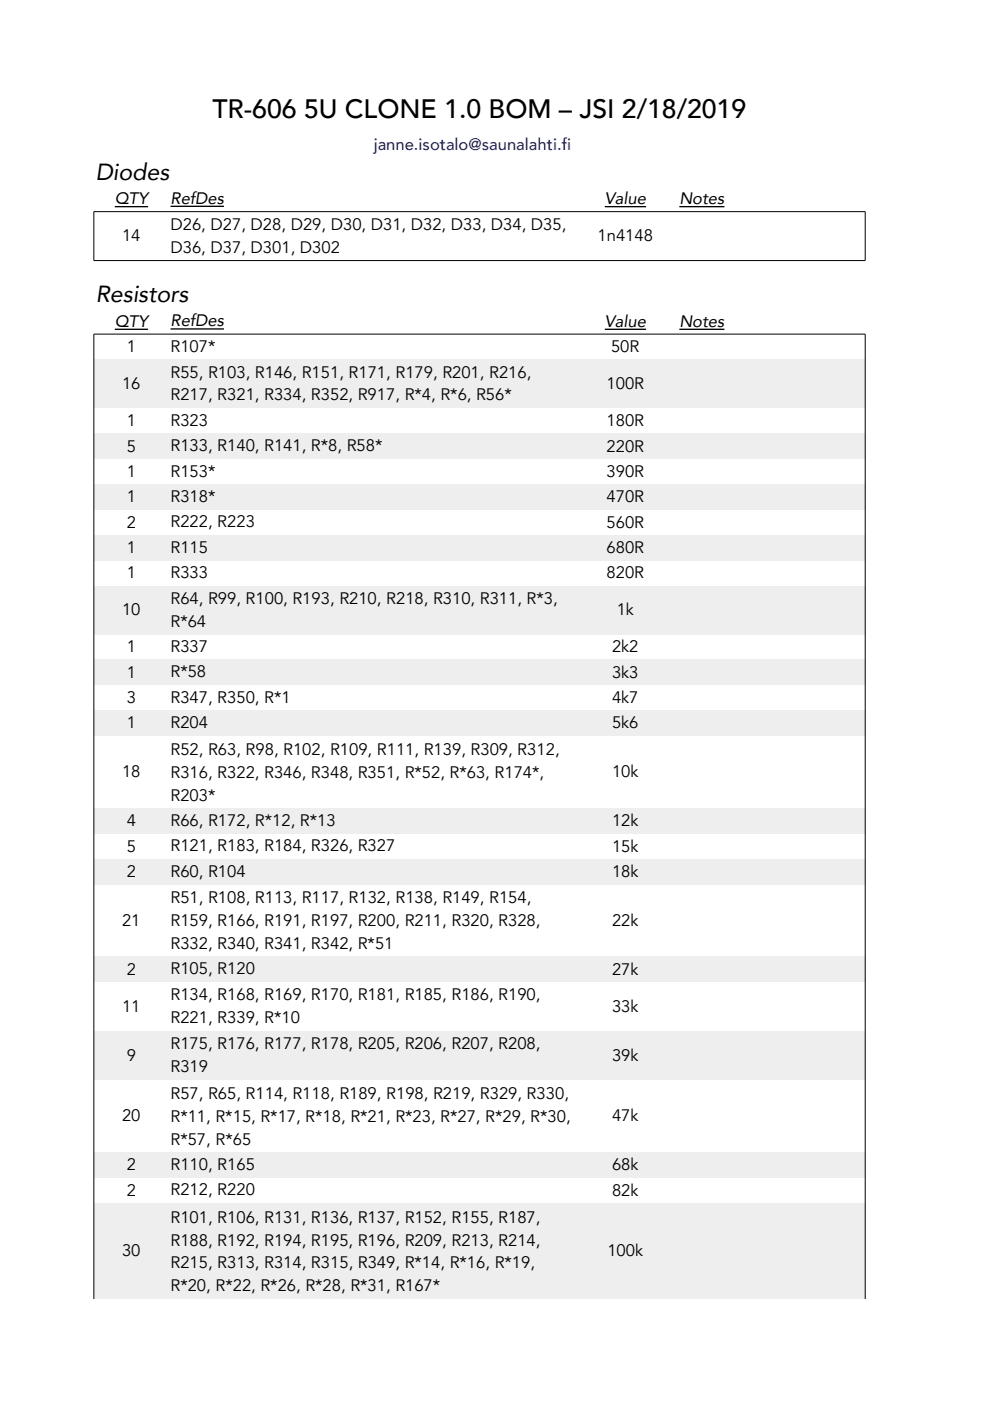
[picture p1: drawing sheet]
<svg xmlns="http://www.w3.org/2000/svg" width="210mm" height="297mm" viewBox="0 0 210 297" stroke-linecap="round" stroke-linejoin="round" font-family="sans-serif">
<defs><g id="words">
<text font-size="5.6" x="45" y="25.1">TR-606 5U CLONE 1.0 BOM – JSI 2/18/2019</text>
<g font-size="4.9">
<text x="20.3" y="38.1">Diodes</text>
<text x="20.3" y="64.1">Resistors</text>
</g>
<text font-size="3.5" fill="#00f" x="79.2" y="31.9">janne.isotalo@saunalahti.fi</text>
<g font-size="3.5">
<text x="24.3" y="43.3">QTY</text>
<text x="36.2" y="43.2">RefDes</text>
<text x="128.2" y="43.3">Value</text>
<text x="144" y="43.3">Notes</text>
<text x="25.9" y="51.2">14</text>
<text x="36.2" y="48.8">D26, D27, D28, D29, D30, D31, D32, D33, D34, D35,</text>
<text x="36.2" y="53.6">D36, D37, D301, D302</text>
<text x="126.7" y="51.2">1n4148</text>
<text x="24.3" y="69.3">QTY</text>
<text x="36.2" y="69.2">RefDes</text>
<text x="128.2" y="69.3">Value</text>
<text x="144" y="69.3">Notes</text>
<text x="26.9" y="74.6">1</text>
<text x="36.2" y="74.6">R107*</text>
<text x="129.6" y="74.6">50R</text>
<text x="25.9" y="82.5">16</text>
<text x="36.2" y="80.1">R55, R103, R146, R151, R171, R179, R201, R216,</text>
<text x="128.6" y="82.5">100R</text>
<text x="36.2" y="84.9">R217, R321, R334, R352, R917, R*4, R*6, R56*</text>
<text x="26.9" y="90.4">1</text>
<text x="26.9" y="95.7">5</text>
<text x="36.2" y="90.3">R323</text>
<text x="36.2" y="95.7">R133, R140, R141, R*8, R58*</text>
<text x="128.6" y="90.4">180R</text>
<text x="128.6" y="95.7">220R</text>
<text x="26.9" y="101.1">1</text>
<text x="36.2" y="101">R153*</text>
<text x="128.6" y="101.1">390R</text>
<text x="26.9" y="106.5">1</text>
<text x="36.2" y="106.4">R318*</text>
<text x="128.6" y="106.5">470R</text>
<text x="26.9" y="111.9">2</text>
<text x="36.2" y="111.8">R222, R223</text>
<text x="128.6" y="111.9">560R</text>
<text x="26.9" y="117.2">1</text>
<text x="36.2" y="117.2">R115</text>
<text x="128.6" y="117.2">680R</text>
<text x="26.9" y="122.6">1</text>
<text x="36.2" y="122.5">R333</text>
<text x="128.6" y="122.6">820R</text>
<text x="25.9" y="130.5">10</text>
<text x="36.2" y="128">R64, R99, R100, R193, R210, R218, R310, R311, R*3,</text>
<text x="130.8" y="130.5">1k</text>
<text x="36.2" y="132.9">R*64</text>
<text x="26.9" y="138.3">1</text>
<text x="26.9" y="143.7">1</text>
<text x="36.2" y="138.3">R337</text>
<text x="36.2" y="143.6">R*58</text>
<text x="129.8" y="138.3">2k2</text>
<text x="129.8" y="143.7">3k3</text>
<text x="26.9" y="149.1">3</text>
<text x="36.2" y="149">R347, R350, R*1</text>
<text x="129.8" y="149.1">4k7</text>
<text x="26.9" y="154.4">1</text>
<text x="36.2" y="154.4">R204</text>
<text x="129.8" y="154.4">5k6</text>
<text x="36.2" y="160.1">R52, R63, R98, R102, R109, R111, R139, R309, R312,</text>
<text x="25.9" y="164.8">18</text>
<text x="36.2" y="164.9">R316, R322, R346, R348, R351, R*52, R*63, R174*,</text>
<text x="129.8" y="164.8">10k</text>
<text x="36.2" y="169.7">R203*</text>
<text x="26.9" y="175.2">4</text>
<text x="36.2" y="175.1">R66, R172, R*12, R*13</text>
<text x="129.8" y="175.2">12k</text>
<text x="26.9" y="180.6">5</text>
<text x="26.9" y="185.9">2</text>
<text x="36.2" y="180.5">R121, R183, R184, R326, R327</text>
<text x="36.2" y="185.8">R60, R104</text>
<text x="129.8" y="180.6">15k</text>
<text x="129.8" y="185.9">18k</text>
<text x="36.2" y="191.5">R51, R108, R113, R117, R132, R138, R149, R154,</text>
<text x="25.9" y="196.3">21</text>
<text x="36.2" y="196.4">R159, R166, R191, R197, R200, R211, R320, R328,</text>
<text x="129.8" y="196.3">22k</text>
<text x="36.2" y="201.2">R332, R340, R341, R342, R*51</text>
<text x="26.9" y="206.7">2</text>
<text x="36.2" y="206.6">R105, R120</text>
<text x="129.8" y="206.7">27k</text>
<text x="25.9" y="214.5">11</text>
<text x="36.2" y="212.1">R134, R168, R169, R170, R181, R185, R186, R190,</text>
<text x="129.8" y="214.5">33k</text>
<text x="36.2" y="216.9">R221, R339, R*10</text>
<text x="26.9" y="224.9">9</text>
<text x="36.2" y="222.5">R175, R176, R177, R178, R205, R206, R207, R208,</text>
<text x="36.2" y="227.3">R319</text>
<text x="129.8" y="224.9">39k</text>
<text x="36.2" y="233">R57, R65, R114, R118, R189, R198, R219, R329, R330,</text>
<text x="25.9" y="237.7">20</text>
<text x="36.2" y="237.8">R*11, R*15, R*17, R*18, R*21, R*23, R*27, R*29, R*30,</text>
<text x="129.8" y="237.7">47k</text>
<text x="36.2" y="242.7">R*57, R*65</text>
<text x="26.9" y="248.1">2</text>
<text x="36.2" y="248">R110, R165</text>
<text x="129.8" y="248.1">68k</text>
<text x="26.9" y="253.5">2</text>
<text x="36.2" y="253.4">R212, R220</text>
<text x="129.8" y="253.5">82k</text>
<text x="36.2" y="259.3">R101, R106, R131, R136, R137, R152, R155, R187,</text>
<text x="25.9" y="266.3">30</text>
<text x="36.2" y="264.1">R188, R192, R194, R195, R196, R209, R213, R214,</text>
<text x="36.2" y="268.9">R215, R313, R314, R315, R349, R*14, R*16, R*19,</text>
<text x="128.8" y="266.3">100k</text>
<text x="36.2" y="273.8">R*20, R*22, R*26, R*28, R*31, R167*</text>
</g>
</g></defs>
<g fill="#eee">
<path d="M19.9 76.2h163.5v10.4h-163.5z" fill-rule="evenodd"/>
<path d="M19.9 92h163.5v5.3h-163.5z" fill-rule="evenodd"/>
<path d="M19.9 102.7h163.5v5.4h-163.5z" fill-rule="evenodd"/>
<path d="M19.9 113.5h163.5v5.3h-163.5z" fill-rule="evenodd"/>
<path d="M19.9 124.2h163.5v10.3h-163.5z" fill-rule="evenodd"/>
<path d="M19.9 139.9h163.5v5.3h-163.5z" fill-rule="evenodd"/>
<path d="M19.9 150.7h163.5v5.3h-163.5z" fill-rule="evenodd"/>
<path d="M19.9 171.4h163.5v5.3h-163.5z" fill-rule="evenodd"/>
<path d="M19.9 182.1h163.5v5.4h-163.5z" fill-rule="evenodd"/>
<path d="M19.9 202.9h163.5v5.3h-163.5z" fill-rule="evenodd"/>
<path d="M19.9 218.6h163.5v10.3h-163.5z" fill-rule="evenodd"/>
<path d="M19.9 244.3h163.5v5.4h-163.5z" fill-rule="evenodd"/>
<path d="M19.9 255.1h163.5v20.3h-163.5z" fill-rule="evenodd"/>
</g>
<path d="M19.9 44.9h163.5v10.3h-163.5zM19.9 275.4v-204.6h163.5v204.6" fill="none" stroke="#000" stroke-width=".21"/>
<path d="M24.3 43.8h7.1M36.2 43.7h11.3M128.2 43.8h8.8M144 43.8h9.6M24.3 69.8h7.1M36.2 69.7h11.3M128.2 69.8h8.8M144 69.8h9.6" fill="none" stroke="#000" stroke-width=".28"/>
<use href="#words"/>
</svg>
